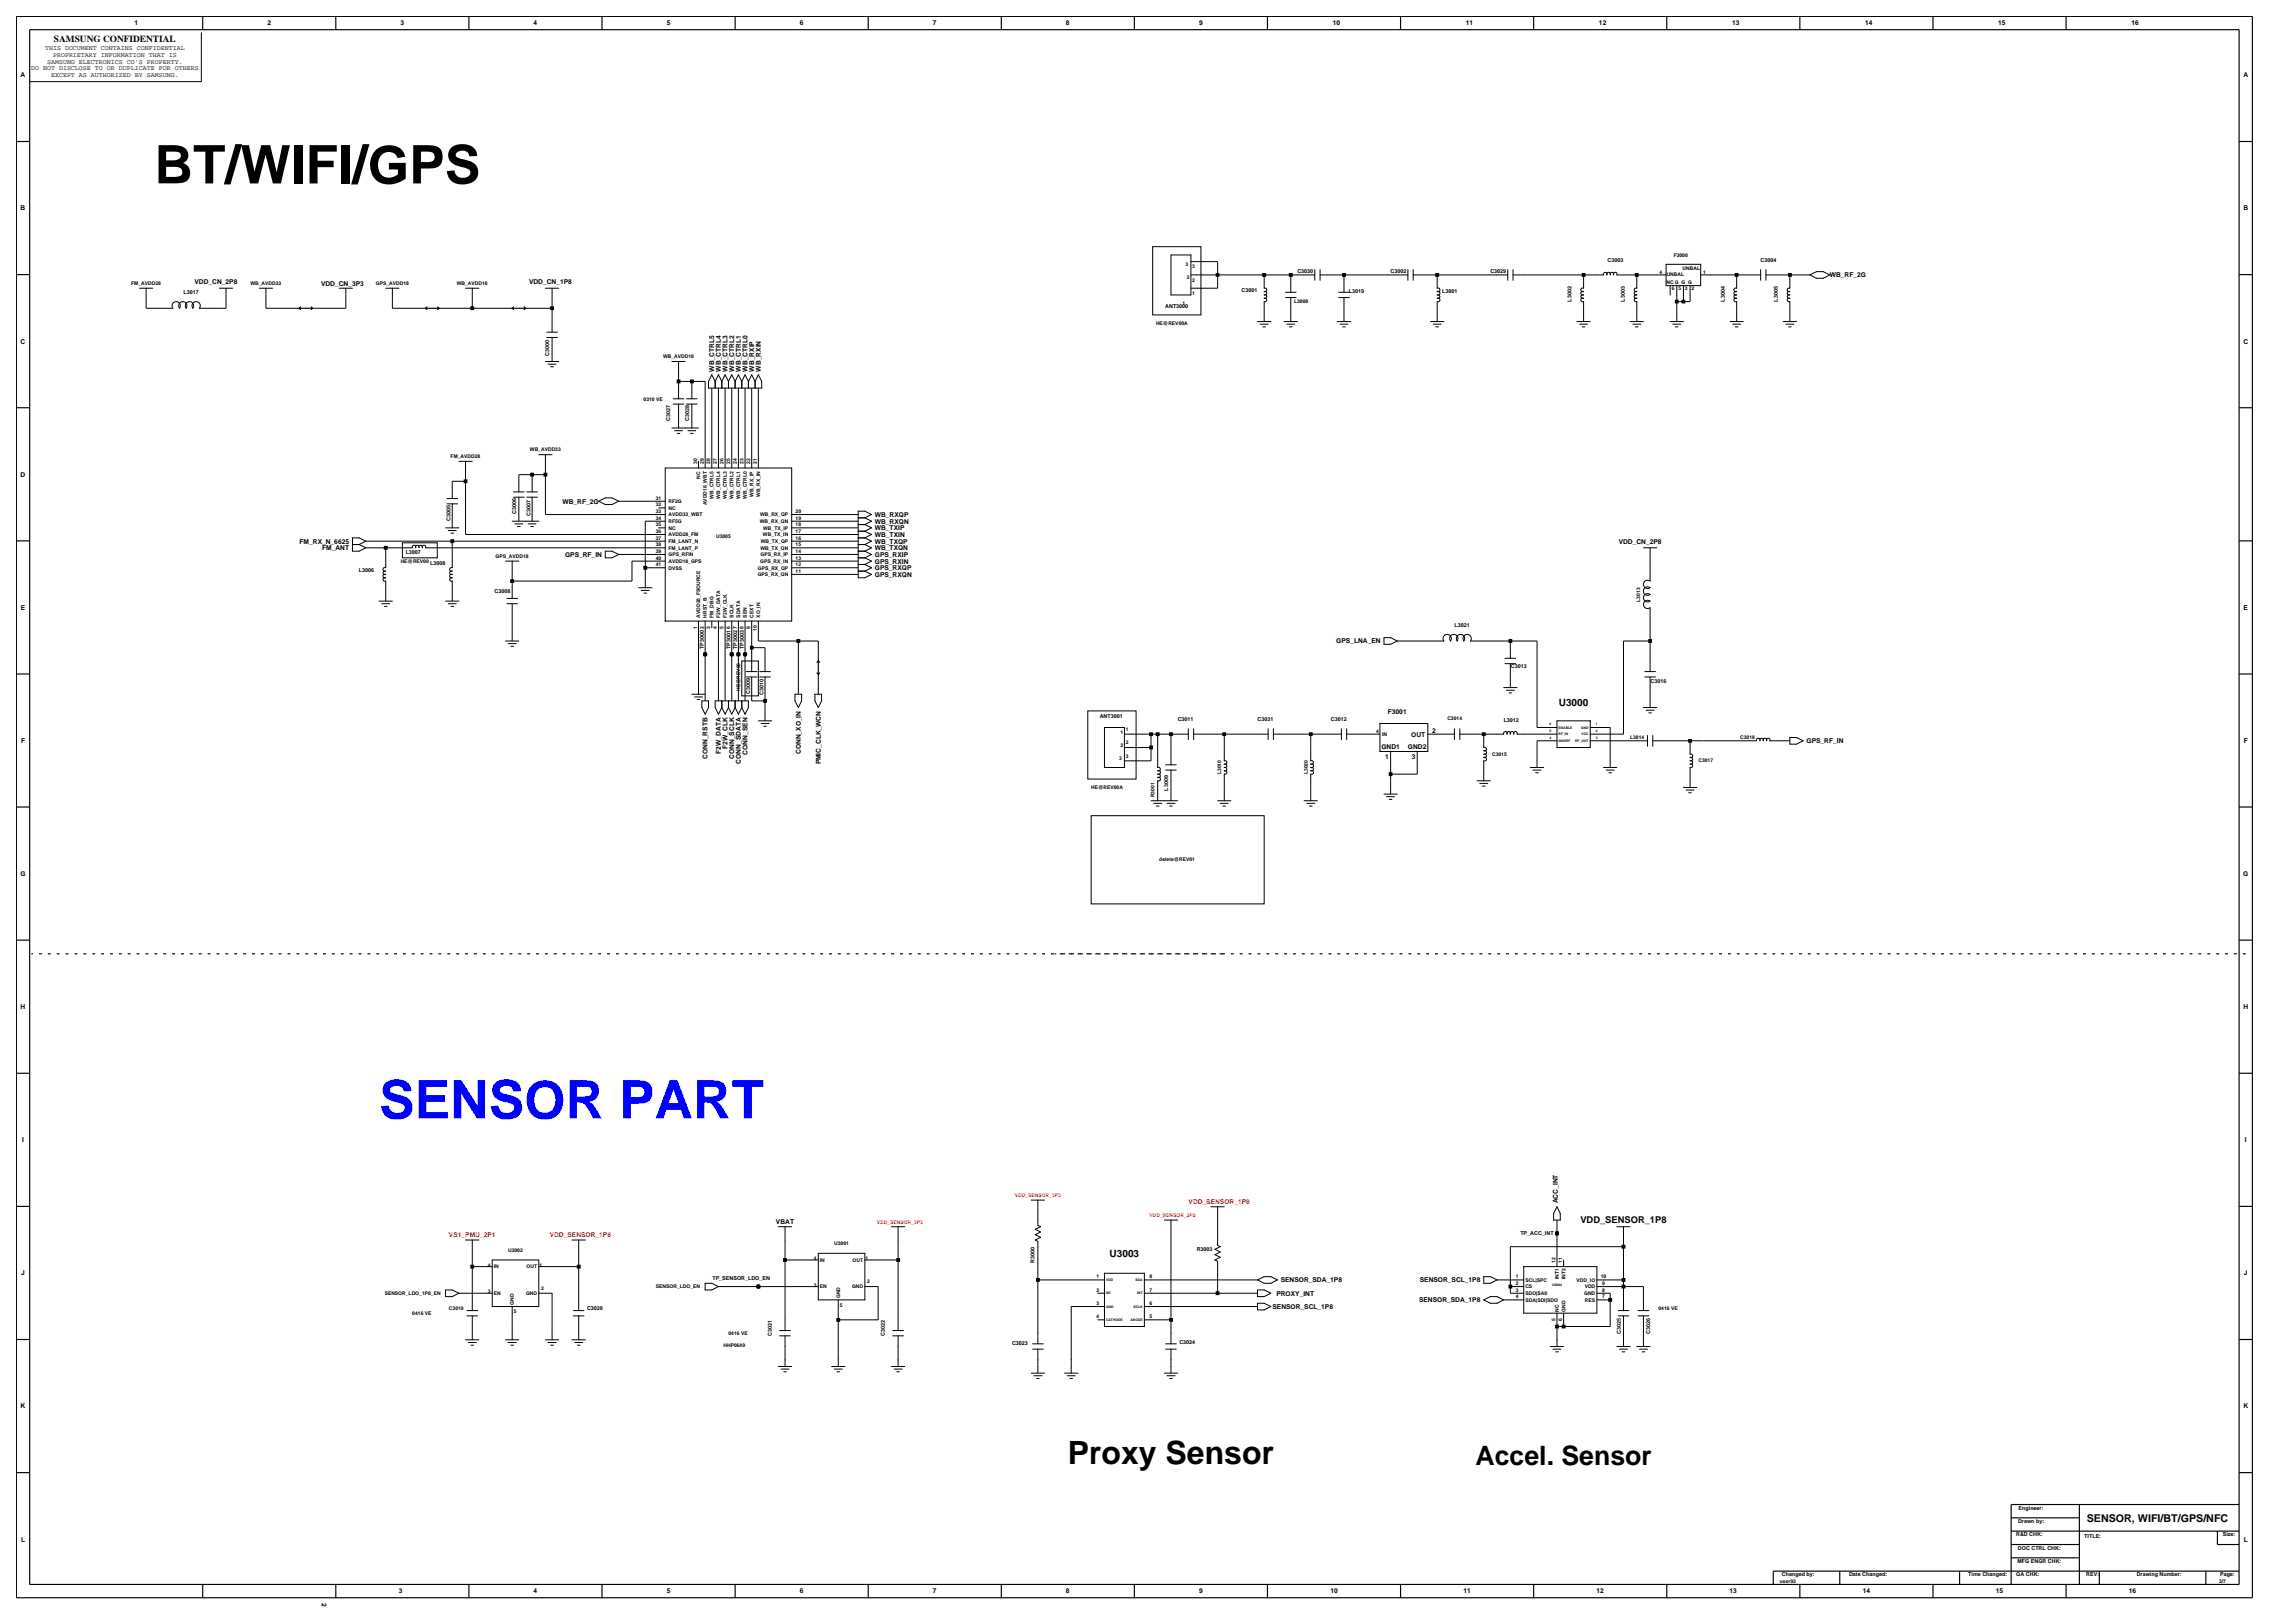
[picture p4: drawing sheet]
<svg xmlns="http://www.w3.org/2000/svg" width="420mm" height="297mm" viewBox="0 0 420 297" stroke-linecap="round" stroke-linejoin="round" font-family="sans-serif">
<defs><g id="words">
<text font-size="9.8" x="28.3" y="33.6">BT/WIFI/GPS</text>
<text font-size="9.8" fill="#00f" x="69.4" y="204.7">SENSOR PART</text>
<text font-size="5.9" x="195.4" y="268">Proxy Sensor</text>
<text font-size="4.9" x="270" y="268">Accel. Sensor</text>
<text font-size="2" x="381.9" y="278.4">SENSOR, WIFI/BT/GPS/NFC</text>
<g font-size="1.8">
<text x="285.3" y="129.2">U3000</text>
<text x="203.1" y="229.9">U3003</text>
</g>
<g font-size="1.7">
<text x="9.9" y="7.7">SAMSUNG CONFIDENTIAL</text>
<text x="289.2" y="223.9">VDD_SENSOR_1P8</text>
</g>
<g font-size="1.2">
<text x="24.6" y="4.7">1</text>
<text x="48.9" y="4.7">2</text>
<text x="73.3" y="4.7">3</text>
<text x="97.6" y="4.7">4</text>
<text x="122" y="4.7">5</text>
<text x="146.4" y="4.7">6</text>
<text x="170.7" y="4.7">7</text>
<text x="195.1" y="4.7">8</text>
<text x="219.4" y="4.7">9</text>
<text x="243.9" y="4.7">10</text>
<text x="268.3" y="4.7">11</text>
<text x="292.6" y="4.7">12</text>
<text x="317" y="4.7">13</text>
<text x="341.3" y="4.7">14</text>
<text x="365.7" y="4.7">15</text>
<text x="390.1" y="4.7">16</text>
<text x="8.2" y="9.2">THIS DOCUMENT CONTAINS CONFIDENTIAL</text>
<text x="8.6" y="11.6">SAMSUNG ELECTRONICS CO'S PROPERTY.</text>
<text x="9.7" y="10.4">PROPRIETARY INFORMATION THAT IS</text>
<text x="3.8" y="14.2">A</text>
<text x="5.7" y="12.8">DO NOT DISCLOSE TO OR DUPLICATE FOR OTHERS</text>
<text x="9.3" y="14.1">EXCEPT AS AUTHORIZED BY SAMSUNG.</text>
<text x="410.5" y="14.2">A</text>
<text x="3.8" y="38.5">B</text>
<text x="410.5" y="38.5">B</text>
<text x="35.6" y="52">VDD_CN_2P8</text>
<text x="58.7" y="52.3">VDD_CN_3P3</text>
<text x="96.8" y="52">VDD_CN_1P8</text>
<text x="334.9" y="50.7">WB_RF_2G</text>
<text x="3.8" y="62.9">C</text>
<text x="410.5" y="62.9">C</text>
<text x="130.7" y="68" transform="rotate(-90 130.7 68)">WB_CTRL5</text>
<text x="131.9" y="68" transform="rotate(-90 131.9 68)">WB_CTRL4</text>
<text x="133.1" y="68" transform="rotate(-90 133.1 68)">WB_CTRL3</text>
<text x="134.4" y="68" transform="rotate(-90 134.4 68)">WB_CTRL2</text>
<text x="135.6" y="68" transform="rotate(-90 135.6 68)">WB_CTRL1</text>
<text x="136.8" y="68" transform="rotate(-90 136.8 68)">WB_CTRL0</text>
<text x="138" y="68" transform="rotate(-90 138 68)">WB_RXIP</text>
<text x="139.2" y="68" transform="rotate(-90 139.2 68)">WB_RXIN</text>
<text x="3.8" y="87.2">D</text>
<text x="102.9" y="92.2">WB_RF_2G</text>
<text x="160.1" y="95.8">WB_RXQN</text>
<text x="160.1" y="94.6">WB_RXQP</text>
<text x="54.8" y="99.5">FM_RX_N_6625</text>
<text x="59" y="100.7">FM_ANT</text>
<text x="103.4" y="101.9">GPS_RF_IN</text>
<text x="160.1" y="98.2">WB_TXIN</text>
<text x="160.1" y="97">WB_TXIP</text>
<text x="160.1" y="101.9">GPS_RXIP</text>
<text x="160.1" y="100.7">WB_TXQN</text>
<text x="160.1" y="99.5">WB_TXQP</text>
<text x="296.2" y="99.5">VDD_CN_2P8</text>
<text x="160.1" y="105.5">GPS_RXQN</text>
<text x="160.1" y="104.3">GPS_RXQP</text>
<text x="160.1" y="103.1">GPS_RXIN</text>
<text x="3.8" y="111.6">E</text>
<text x="410.6" y="111.6">E</text>
<text x="244.5" y="117.7">GPS_LNA_EN</text>
<text x="254" y="130.7">F3001</text>
<text x="3.8" y="135.9">F</text>
<text x="131.9" y="137.9" transform="rotate(-90 131.9 137.9)">F2W_DATA</text>
<text x="133.1" y="137.1" transform="rotate(-90 133.1 137.1)">F2W_CLK</text>
<text x="146.5" y="138" transform="rotate(-90 146.5 138)">CONN_XO_IN</text>
<text x="252.8" y="137">GND1</text>
<text x="257.7" y="137">GND2</text>
<text x="258.3" y="134.8">OUT</text>
<text x="262.1" y="134.1">2</text>
<text x="330.6" y="136">GPS_RF_IN</text>
<text x="410.6" y="135.9">F</text>
<text x="129.5" y="138.9" transform="rotate(-90 129.5 138.9)">CONN_RSTB</text>
<text x="134.4" y="138.9" transform="rotate(-90 134.4 138.9)">CONN_SCLK</text>
<text x="135.6" y="139.8" transform="rotate(-90 135.6 139.8)">CONN_SDATA</text>
<text x="136.8" y="138.1" transform="rotate(-90 136.8 138.1)">CONN_SEN</text>
<text x="150.2" y="139.9" transform="rotate(-90 150.2 139.9)">PMIC_CLK_WCN</text>
<text x="253.5" y="139">1</text>
<text x="258.4" y="139">3</text>
<text x="3.7" y="160.3">G</text>
<text x="410.5" y="160.3">G</text>
<text x="3.8" y="184.7">H</text>
<text x="410.5" y="184.7">H</text>
<text x="4" y="209">I</text>
<text x="410.8" y="209">I</text>
<text x="285.1" y="220.2" transform="rotate(-90 285.1 220.2)">ACC_INT</text>
<text x="142" y="224">VBAT</text>
<text x="3.9" y="233.4">J</text>
<text x="410.6" y="233.4">J</text>
<text x="232.9" y="239.5">SENSOR_SCL_1P8</text>
<text x="233.6" y="237.1">PROXY_INT</text>
<text x="234.4" y="234.6">SENSOR_SDA_1P8</text>
<text x="259.7" y="238.3">SENSOR_SDA_1P8</text>
<text x="259.8" y="234.6">SENSOR_SCL_1P8</text>
<text x="3.8" y="257.7">K</text>
<text x="410.5" y="257.7">K</text>
<text x="3.8" y="282.1">L</text>
<text x="410.6" y="282.1">L</text>
<text x="58.9" y="293.3" transform="rotate(90 58.9 293.3)">2</text>
<text x="73" y="291.5">3</text>
<text x="97.6" y="291.6">4</text>
<text x="122" y="291.6">5</text>
<text x="146.4" y="291.6">6</text>
<text x="170.7" y="291.6">7</text>
<text x="195.1" y="291.6">8</text>
<text x="219.4" y="291.6">9</text>
<text x="243.5" y="291.6">10</text>
<text x="267.8" y="291.6">11</text>
<text x="292.2" y="291.6">12</text>
<text x="316.5" y="291.6">13</text>
<text x="340.9" y="291.6">14</text>
<text x="365.2" y="291.6">15</text>
<text x="389.6" y="291.6">16</text>
</g>
<g font-size="1.2" fill="#f00">
<text x="217.5" y="220.3">VDD_SENSOR_1P8</text>
<text x="82.2" y="226.4">VS1_PMU_2P1</text>
<text x="100.6" y="226.4">VDD_SENSOR_1P8</text>
</g>
<g font-size="1">
<text x="294.2" y="47.9">C3003</text>
<text x="322.2" y="47.9">C3004</text>
<text x="33.6" y="53.8">L3017</text>
<text x="227.2" y="53.4">C3001</text>
<text x="237.4" y="50">C3030</text>
<text x="246.9" y="53.7">L3019</text>
<text x="254.5" y="50">C3002</text>
<text x="263.9" y="53.7">L3001</text>
<text x="272.8" y="50">C3029</text>
<text x="213.2" y="56.4">ANT3000</text>
<text x="287.6" y="55.2" transform="rotate(-90 287.6 55.2)">L3002</text>
<text x="297.4" y="55.2" transform="rotate(-90 297.4 55.2)">L3003</text>
<text x="315.6" y="55.2" transform="rotate(-90 315.6 55.2)">L3004</text>
<text x="325.4" y="55.2" transform="rotate(-90 325.4 55.2)">L3005</text>
<text x="100.5" y="65.1" transform="rotate(-90 100.5 65.1)">C3000</text>
<text x="122.7" y="77.1" transform="rotate(-90 122.7 77.1)">C3027</text>
<text x="126.1" y="77" transform="rotate(-90 126.1 77)">C3028</text>
<text x="82.5" y="95.4" transform="rotate(-90 82.5 95.4)">C3005</text>
<text x="94.4" y="94" transform="rotate(-90 94.4 94)">C3006</text>
<text x="97.1" y="94.5" transform="rotate(-90 97.1 94.5)">C3007</text>
<text x="74.2" y="101.5">L3007</text>
<text x="65.7" y="104.6">L3006</text>
<text x="78.7" y="103.4">L3008</text>
<text x="90.5" y="108.6">C3008</text>
<text x="128.8" y="118.8" transform="rotate(-90 128.8 118.8)">TP3000</text>
<text x="133.7" y="118.8" transform="rotate(-90 133.7 118.8)">TP3001</text>
<text x="134.9" y="118.8" transform="rotate(-90 134.9 118.8)">TP3002</text>
<text x="136.1" y="118.8" transform="rotate(-90 136.1 118.8)">TP3003</text>
<text x="266.2" y="114.7">L3021</text>
<text x="276.5" y="122.2">C3013</text>
<text x="302.1" y="125">C3016</text>
<text x="137.3" y="127" transform="rotate(-90 137.3 127)">C3009</text>
<text x="139.7" y="127.2" transform="rotate(-90 139.7 127.2)">C3010</text>
<text x="201.2" y="131.3">ANT3001</text>
<text x="215.5" y="131.9">C3011</text>
<text x="230.1" y="131.9">C3031</text>
<text x="243.5" y="131.9">C3012</text>
<text x="275.2" y="132.2">L3012</text>
<text x="213.8" y="144.7" transform="rotate(-90 213.8 144.7)">L3009</text>
<text x="278.2" y="226">TP_ACC_INT</text>
<text x="189.3" y="231.2" transform="rotate(-90 189.3 231.2)">R3000</text>
<text x="219" y="228.8">R3003</text>
<text x="107.4" y="239.7">C3020</text>
<text x="130.4" y="234.3">TP_SENSOR_LDO_EN</text>
<text x="141.2" y="244.4" transform="rotate(-90 141.2 244.4)">C3021</text>
<text x="161.9" y="244.4" transform="rotate(-90 161.9 244.4)">C3022</text>
<text x="215.8" y="245.9">C3024</text>
<text x="296.6" y="244.1" transform="rotate(-90 296.6 244.1)">C3025</text>
<text x="302" y="244.1" transform="rotate(-90 302 244.1)">C3026</text>
<text x="185.2" y="246.1">C3023</text>
<text x="369" y="281.1">R&amp;D CHK:</text>
<text x="369.3" y="278.7">Drawn by:</text>
<text x="369.4" y="276.3">Engineer:</text>
<text x="381.4" y="281.4">TITLE:</text>
<text x="406.8" y="281.1">Size:</text>
<text x="369.2" y="286">MFG ENGR CHK:</text>
<text x="369.3" y="283.6">DOC CTRL CHK:</text>
<text x="326.1" y="288.5">Changed by:</text>
<text x="338.4" y="288.5">Date Changed:</text>
<text x="360.2" y="288.5">Time Changed:</text>
<text x="369" y="288.5">QA CHK:</text>
<text x="381.8" y="288.5">REV:</text>
<text x="391" y="288.5">Drawing Number:</text>
<text x="406.3" y="288.5">Page:</text>
</g>
<g font-size=".9">
<text x="306.3" y="46.9">F3000</text>
<text x="24" y="52.2">FM_AVDD28</text>
<text x="45.8" y="52.2">WB_AVDD33</text>
<text x="68.8" y="52.2">GPS_AVDD18</text>
<text x="83.6" y="52.2">WB_AVDD18</text>
<text x="217" y="48.6">3</text>
<text x="217.2" y="51">2</text>
<text x="218.2" y="54">1</text>
<text x="218.2" y="51.5">2</text>
<text x="218.2" y="49.1">3</text>
<text x="303.7" y="50.1">4</text>
<text x="305" y="52">NC G G G</text>
<text x="305" y="50.6">UNBAL</text>
<text x="305.9" y="53.1">6</text>
<text x="307.1" y="53.1">5</text>
<text x="307.9" y="49.3">UNBAL</text>
<text x="308.4" y="53.1">3</text>
<text x="309.6" y="53.1">2</text>
<text x="311.7" y="50.1">1</text>
<text x="211.6" y="59.4">HE@REV00A</text>
<text x="216.4" y="55.8">1</text>
<text x="236.8" y="55.5">L3000</text>
<text x="121.3" y="65.6">WB_AVDD18</text>
<text x="117.8" y="73.4">0310 VE</text>
<text x="82.5" y="83.8">FM_AVDD28</text>
<text x="97" y="82.6">WB_AVDD33</text>
<text x="127.6" y="84.9" transform="rotate(-90 127.6 84.9)">30</text>
<text x="128.2" y="87.6" transform="rotate(-90 128.2 87.6)">NC</text>
<text x="128.8" y="84.9" transform="rotate(-90 128.8 84.9)">29</text>
<text x="130" y="84.9" transform="rotate(-90 130 84.9)">28</text>
<text x="131.2" y="84.9" transform="rotate(-90 131.2 84.9)">27</text>
<text x="132.4" y="84.9" transform="rotate(-90 132.4 84.9)">26</text>
<text x="133.6" y="84.9" transform="rotate(-90 133.6 84.9)">25</text>
<text x="134.9" y="84.9" transform="rotate(-90 134.9 84.9)">24</text>
<text x="136.1" y="84.9" transform="rotate(-90 136.1 84.9)">23</text>
<text x="137.3" y="84.9" transform="rotate(-90 137.3 84.9)">22</text>
<text x="138.5" y="84.9" transform="rotate(-90 138.5 84.9)">21</text>
<text x="120" y="93.9">33</text>
<text x="120" y="95.1">34</text>
<text x="120" y="91.4">31</text>
<text x="120" y="92.7">32</text>
<text x="122.3" y="95.7">RF5G</text>
<text x="122.3" y="92.1">RF2G</text>
<text x="122.3" y="93.3">NC</text>
<text x="122.3" y="94.5">AVDD33_WBT</text>
<text x="129.4" y="92.5" transform="rotate(-90 129.4 92.5)">AVDD18_WBT</text>
<text x="130.6" y="91.2" transform="rotate(-90 130.6 91.2)">WB_CTRL5</text>
<text x="131.8" y="91.2" transform="rotate(-90 131.8 91.2)">WB_CTRL4</text>
<text x="133" y="91.2" transform="rotate(-90 133 91.2)">WB_CTRL3</text>
<text x="134.2" y="91.2" transform="rotate(-90 134.2 91.2)">WB_CTRL2</text>
<text x="135.5" y="91.2" transform="rotate(-90 135.5 91.2)">WB_CTRL1</text>
<text x="136.7" y="91.2" transform="rotate(-90 136.7 91.2)">WB_CTRL0</text>
<text x="137.9" y="90.9" transform="rotate(-90 137.9 90.9)">WB_RX_IP</text>
<text x="139.1" y="95.7">WB_RX_QN</text>
<text x="139.1" y="91" transform="rotate(-90 139.1 91)">WB_RX_IN</text>
<text x="139.1" y="94.5">WB_RX_QP</text>
<text x="145.6" y="95.1">19</text>
<text x="145.6" y="93.9">20</text>
<text x="120" y="96.3">35</text>
<text x="120" y="97.5">36</text>
<text x="120" y="98.8">37</text>
<text x="120" y="100">38</text>
<text x="120" y="101.2">39</text>
<text x="122.3" y="96.9">NC</text>
<text x="122.3" y="98.1">AVDD28_FM</text>
<text x="122.3" y="99.4">FM_LANT_N</text>
<text x="122.3" y="100.6">FM_LANT_P</text>
<text x="122.3" y="101.8">GPS_RFIN</text>
<text x="131" y="98.4">U3005</text>
<text x="139.2" y="101.8">GPS_RX_IP</text>
<text x="139.2" y="100.6">WB_TX_QN</text>
<text x="139.2" y="99.4">WB_TX_QP</text>
<text x="139.6" y="98.1">WB_TX_IN</text>
<text x="139.7" y="96.9">WB_TX_IP</text>
<text x="145.6" y="101.2">14</text>
<text x="145.6" y="100">15</text>
<text x="145.6" y="98.8">16</text>
<text x="145.6" y="97.5">17</text>
<text x="145.6" y="96.3">18</text>
<text x="73.3" y="103">HE@REV00</text>
<text x="90.7" y="102.1">GPS_AVDD18</text>
<text x="120" y="102.4">40</text>
<text x="120" y="103.6">41</text>
<text x="122.3" y="104.2">DVSS</text>
<text x="122.3" y="103">AVDD18_GPS</text>
<text x="138.7" y="105.4">GPS_RX_QN</text>
<text x="138.7" y="104.2">GPS_RX_QP</text>
<text x="139.1" y="103">GPS_RX_IN</text>
<text x="145.6" y="104.8">11</text>
<text x="145.6" y="103.6">12</text>
<text x="145.6" y="102.4">13</text>
<text x="128.2" y="113" transform="rotate(-90 128.2 113)">AVDD28_FSOURCE</text>
<text x="129.4" y="113" transform="rotate(-90 129.4 113)">HRST_B</text>
<text x="130.6" y="113" transform="rotate(-90 130.6 113)">FM_DBG</text>
<text x="131.8" y="113" transform="rotate(-90 131.8 113)">F2W_DATA</text>
<text x="133" y="113" transform="rotate(-90 133 113)">F2W_CLK</text>
<text x="134.2" y="113" transform="rotate(-90 134.2 113)">SCLK</text>
<text x="135.5" y="113" transform="rotate(-90 135.5 113)">SDATA</text>
<text x="136.7" y="113" transform="rotate(-90 136.7 113)">SEN</text>
<text x="137.9" y="113" transform="rotate(-90 137.9 113)">CEXT</text>
<text x="139.1" y="113" transform="rotate(-90 139.1 113)">XO_IN</text>
<text x="300.2" y="110.1" transform="rotate(-90 300.2 110.1)">L3013</text>
<text x="127.6" y="115.1" transform="rotate(-90 127.6 115.1)">1</text>
<text x="128.8" y="115.1" transform="rotate(-90 128.8 115.1)">2</text>
<text x="130" y="115.1" transform="rotate(-90 130 115.1)">3</text>
<text x="131.2" y="115.1" transform="rotate(-90 131.2 115.1)">4</text>
<text x="132.4" y="115.1" transform="rotate(-90 132.4 115.1)">5</text>
<text x="133.6" y="115.1" transform="rotate(-90 133.6 115.1)">6</text>
<text x="134.9" y="115.1" transform="rotate(-90 134.9 115.1)">7</text>
<text x="136.1" y="115.1" transform="rotate(-90 136.1 115.1)">8</text>
<text x="137.3" y="115.1" transform="rotate(-90 137.3 115.1)">9</text>
<text x="138.5" y="115.4" transform="rotate(-90 138.5 115.4)">10</text>
<text x="135.4" y="126.4" transform="rotate(-90 135.4 126.4)">HE@REV00</text>
<text x="264.9" y="131.7">C3014</text>
<text x="205" y="134.3">1</text>
<text x="205" y="136.7">2</text>
<text x="206" y="133.8">1</text>
<text x="206" y="136.2">2</text>
<text x="251.8" y="134">4</text>
<text x="253" y="134.7">IN</text>
<text x="298.3" y="135.3">L3014</text>
<text x="318.5" y="135.3">C3018</text>
<text x="204.8" y="139.1">3</text>
<text x="206" y="138.7">3</text>
<text x="223.5" y="141.7" transform="rotate(-90 223.5 141.7)">L3010</text>
<text x="239.3" y="141.7" transform="rotate(-90 239.3 141.7)">L3020</text>
<text x="273.1" y="138.3">C3015</text>
<text x="310.8" y="139.5">C3017</text>
<text x="199.7" y="144.4">HE@REV00A</text>
<text x="211.3" y="145.9" transform="rotate(-90 211.3 145.9)">R3001</text>
<text x="212.2" y="157.5">delete@REV01</text>
<text x="152.7" y="227.8">U3001</text>
<text x="89.3" y="231.8">4</text>
<text x="90.4" y="232.1">IN</text>
<text x="93" y="229">U3002</text>
<text x="96.4" y="232.1">OUT</text>
<text x="98.7" y="231.8">1</text>
<text x="148.9" y="230.6">4</text>
<text x="150.1" y="230.9">IN</text>
<text x="156" y="230.9">OUT</text>
<text x="158.4" y="230.6">1</text>
<text x="200.7" y="233.9">1</text>
<text x="210.4" y="233.9">8</text>
<text x="277.4" y="233.9">1</text>
<text x="284.7" y="231.1" transform="rotate(-90 284.7 231.1)">12</text>
<text x="285.9" y="231.1" transform="rotate(-90 285.9 231.1)">11</text>
<text x="292.9" y="233.9">10</text>
<text x="70.4" y="237">SENSOR_LDO_1P8_EN</text>
<text x="82.2" y="239.7">C3019</text>
<text x="89.3" y="236.6">3</text>
<text x="90.4" y="237">EN</text>
<text x="94.1" y="238.8" transform="rotate(-90 94.1 238.8)">GND</text>
<text x="96.3" y="237">GND</text>
<text x="99" y="236">2</text>
<text x="120" y="235.8">SENSOR_LDO_EN</text>
<text x="148.9" y="235.4">3</text>
<text x="150.1" y="235.8">EN</text>
<text x="153.7" y="239.1">5</text>
<text x="153.7" y="237.6" transform="rotate(-90 153.7 237.6)">GND</text>
<text x="155.9" y="235.8">GND</text>
<text x="158.7" y="234.8">2</text>
<text x="200.7" y="236.4">2</text>
<text x="200.7" y="238.8">3</text>
<text x="210.4" y="238.8">6</text>
<text x="210.4" y="236.4">7</text>
<text x="277.4" y="235.2">2</text>
<text x="277.4" y="236.4">3</text>
<text x="277.4" y="237.6">4</text>
<text x="279.2" y="235.8">CS</text>
<text x="279.2" y="237">SDO|SA0</text>
<text x="279.2" y="238.2">SDA|SDI|SDO</text>
<text x="279.2" y="234.5">SCL|SPC</text>
<text x="285.3" y="240" transform="rotate(-90 285.3 240)">NC</text>
<text x="285.3" y="234.1" transform="rotate(-90 285.3 234.1)">INT1</text>
<text x="286.5" y="240" transform="rotate(-90 286.5 240)">GND</text>
<text x="286.5" y="234.1" transform="rotate(-90 286.5 234.1)">INT2</text>
<text x="288.5" y="234.5">VDD_IO</text>
<text x="289.9" y="237">GND</text>
<text x="290" y="235.8">VDD</text>
<text x="290.1" y="238.2">RES</text>
<text x="293.2" y="236.4">8</text>
<text x="293.2" y="235.2">9</text>
<text x="293.2" y="237.6">7</text>
<text x="303.5" y="239.7">0416 VE</text>
<text x="75.5" y="240.6">0416 VE</text>
<text x="94" y="240.3">5</text>
<text x="133.3" y="244.3">0416 VE</text>
<text x="200.7" y="241.2">4</text>
<text x="210.4" y="241.2">5</text>
<text x="284.7" y="241.8" transform="rotate(-90 284.7 241.8)">5</text>
<text x="285.9" y="241.8" transform="rotate(-90 285.9 241.8)">6</text>
<text x="132.4" y="246.4">HHP0649</text>
<text x="325.7" y="289.6">user93</text>
<text x="406.1" y="289.6">3/7</text>
</g>
<g font-size=".9" fill="#f00">
<text x="185.7" y="219">VDD_SENSOR_3P3</text>
<text x="160.4" y="223.9">VDD_SENSOR_3P3</text>
<text x="210.4" y="222.7">VDD_SENSOR_3P3</text>
</g>
<g font-size=".6">
<text x="283.5" y="135.2">4</text>
<text x="283.5" y="134">5</text>
<text x="283.5" y="132.7">6</text>
<text x="285.2" y="133.3">ENABLE</text>
<text x="285.2" y="135.8">GNDRF</text>
<text x="285.2" y="134.6">RF_IN</text>
<text x="288.3" y="135.8">RF_OUT</text>
<text x="289.4" y="133.3">GND</text>
<text x="289.4" y="134.6">VCC</text>
<text x="292.1" y="132.7">1</text>
<text x="292.1" y="134">2</text>
<text x="292.1" y="135.2">3</text>
<text x="202.4" y="234.4">VDD</text>
<text x="202.4" y="236.9">NC</text>
<text x="202.4" y="239.3">GND</text>
<text x="207.4" y="239.3">SCLK</text>
<text x="207.8" y="234.4">SDA</text>
<text x="208.1" y="236.9">INT</text>
<text x="284" y="235.3">U3004</text>
<text x="202.4" y="241.7">CATHODE</text>
<text x="206.9" y="241.7">ANODE</text>
</g>
</g></defs>
<!-- layer: MFD Layer /idea/tmp/Extended-Print.hoony.oh.sheet3.49.mfd -->
<g fill="none" stroke="#000" stroke-width=".18">
<path d="M36.8 5.9v9h-31.4M25.5 52.7h2.5M26.7 52.7v3.7h4.9a.76 .76 0 0 1 .1-1 .76 .76 0 0 1 1.1 0 .76 .76 0 0 1 .1 1 .76 .76 0 0 1 .1-1 .76 .76 0 0 1 1 0 .76 .76 0 0 1 .1 1 .76 .76 0 0 1 .1-1 .76 .76 0 0 1 1 0 .76 .76 0 0 1 .1 1 .76 .76 0 0 1 .1-1 .76 .76 0 0 1 1 0 .76 .76 0 0 1 .1 1h4.9v-3.7M40.1 52.7h2.5M47.4 52.7h2.5M48.7 52.7v3.7h6.1M62.1 52.7h2.4M63.3 52.7v3.7h-6.1M70.6 52.7h2.4M71.8 52.7v3.7h6.1M80.3 56.4h13.4M85.2 52.7h2.4"/>
<path d="M86.4 52.7v3.7M96.2 56.4h4.8M99.8 52.7h2.5M101 52.7v8.1M210.9 45.1h8.9v12.5h-8.9zM214.3 46.7h3.6v7.3h-3.6zM217.9 47.9h4.9v4.8h-4.9M217.9 50.3h22.7M230.1 58.8h2.5M230.6 59.3h1.5M231.1 59.8h.5M231.3 54a.33 .33 0 0 1 .5 .3 .33 .33 0 0 1-.5 .3 .34 .34 0 0 1 .5 .3 .34 .34 0 0 1-.4 .3v3.6"/>
<path d="M231.4 50.3l-.1 2.4a.34 .34 0 0 1 .5 .3 .34 .34 0 0 1-.5 .4 .34 .34 0 0 1 .5 .3 .34 .34 0 0 1-.4 .3M235 58.8h2.4M235.2 53.5h2M235.2 54.5h2M235.5 59.3h1.4M236 59.8h.5M236.2 50.3v3.2M236.2 54.5v4.3M240.6 49.3v2M241.6 50.3h16.1M241.6 49.3v2M244.7 58.8h2.5"/>
<path d="M245 53.5h1.9M245 54.5h1.9M245.2 59.3h1.5M245.7 59.8h.5M246 50.3v3.2M246 54.5v4.3M257.7 49.3v2M258.6 50.3h17.3M258.6 49.3v2M261.8 58.8h2.4M262.3 59.3h1.4M262.8 59.8h.5"/>
<path d="M263 52.7a.35 .35 0 0 1 .5 .3 .35 .35 0 0 1-.5 .4 .35 .35 0 0 1 .5 .3 .35 .35 0 0 1-.5 .3 .34 .34 0 0 1 .5 .3 .34 .34 0 0 1-.5 .3 .35 .35 0 0 1 .5 .3 .35 .35 0 0 1-.5 .3v3.6M263 50.3v2.4M275.9 49.3v2M276.9 50.3h16.6M276.9 49.3v2M288.6 58.8h2.4M289.1 59.3h1.4M289.6 59.8h.5M289.8 50.3v2.4M289.8 52.7a.35 .35 0 0 0-.5 .3 .35 .35 0 0 0 .5 .3 .35 .35 0 0 0-.5 .4 .35 .35 0 0 0 .5 .3 .33 .33 0 0 0-.5 .3 .33 .33 0 0 0 .5 .3 .35 .35 0 0 0-.5 .3 .35 .35 0 0 0 .5 .3v3.6M293.5 50.3a.34 .34 0 0 1 .3-.5 .34 .34 0 0 1 .3 .5 .33 .33 0 0 1 .3-.5 .33 .33 0 0 1 .3 .5M294.7 50.3a.34 .34 0 0 1 .3-.5 .34 .34 0 0 1 .3 .5 .33 .33 0 0 1 .3-.5 .33 .33 0 0 1 .3 .5h9"/>
<path d="M298.3 58.8h2.5M298.8 59.3h1.5M299.3 59.8h.5M299.5 50.3v2.4a.34 .34 0 0 0-.4 .3 .34 .34 0 0 0 .4 .4 .34 .34 0 0 0-.4 .3 .34 .34 0 0 0 .4 .3M299.5 54a.33 .33 0 0 0-.4 .3 .33 .33 0 0 0 .4 .3 .34 .34 0 0 0-.4 .3 .34 .34 0 0 0 .4 .3v3.6M304.9 48.4h6.3v3.9h-6.3zM305.6 58.8h2.5M305.6 52.3v1.7M306.1 59.3h1.5M306.6 59.8h.5M306.9 52.3v6.5M308.1 52.3v2.9"/>
<path d="M309.3 52.3v2.9h-2.4M311.2 50.3h11M316.6 58.8h2.4M317.1 59.3h1.4M317.6 59.8h.5M317.8 50.3v2.4M317.8 52.7a.35 .35 0 0 0-.5 .3 .35 .35 0 0 0 .5 .3 .35 .35 0 0 0-.5 .4 .35 .35 0 0 0 .5 .3 .33 .33 0 0 0-.5 .3 .33 .33 0 0 0 .5 .3 .35 .35 0 0 0-.5 .3 .35 .35 0 0 0 .5 .3v3.6M322.2 49.3v2M323.2 50.3h8M323.2 49.3v2M326.3 58.8h2.5M326.8 59.3h1.5"/>
<path d="M327.3 59.8h.5M327.6 50.3v2.4a.34 .34 0 0 0-.5 .3 .34 .34 0 0 0 .5 .4 .34 .34 0 0 0-.5 .3 .34 .34 0 0 0 .4 .3M327.6 54a.33 .33 0 0 0-.5 .3 .33 .33 0 0 0 .5 .3 .34 .34 0 0 0-.5 .3 .34 .34 0 0 0 .4 .3l.1 3.6M331.2 50.3l1.2-.6h1.3l1.2 .6-1.2 .6h-1.3zM99.8 66.1h2.5M100.1 61.8h1.9M100.1 60.8h1.9M100.3 66.6h1.5M100.8 67.1h.5M101 61.8v4.3M123 78.3h4.8M123 66.1h2.4"/>
<path d="M123.2 73.9h1.9M123.2 73h1.9M123.4 78.8h1.5M123.9 79.3h.5M124.2 66.1v6.9M124.2 73.9v4.4M124.2 69.8h4.8v15.8M125.6 73.9h2M125.6 73h2M125.9 78.8h1.4M126.4 79.3h.5M126.6 69.8v3.2"/>
<path d="M126.6 73.9v4.4M130.3 71v14.6M130.9 69.8l-.6-1.2-.6 1.2v1.2h9.7v-1.2l-.6-1.2-.6 1.2M130.9 69.8v1.2M130.9 69.8l.6-1.2 .6 1.2M131.5 71v14.6M132.1 69.8v1.2M132.1 69.8l.6-1.2 .6 1.2M132.7 71v14.6M133.3 69.8v1.2M133.3 69.8l.6-1.2 .6 1.2M133.9 71v14.6"/>
<path d="M134.5 69.8v1.2M134.5 69.8l.6-1.2 .6 1.2M135.1 71v14.6M135.7 69.8v1.2M135.7 69.8l.6-1.2 .7 1.2M136.3 71v14.6M137 69.8v1.2M137 69.8l.6-1.2 .6 1.2M137.6 71v14.6M138.2 69.8v1.2M138.8 71v14.6M64.5 99.6h1.2"/>
<path d="M65.7 99.6l1.2 .6M66.9 99l-1.2-.6h-1.2v2.5h1.2l1.2-.7M66.9 99l-1.2 .6M66.9 99h54.8M73.6 99.3h6.4v2.8h-6.4zM81.5 96.6h2.5M81.8 92.2h1.9M81.8 91.2h1.9M82 97.1h1.5M82.5 97.6h.5M82.8 99v4.9a.34 .34 0 0 0-.5 .3 .34 .34 0 0 0 .5 .3 .33 .33 0 0 0-.5 .3 .33 .33 0 0 0 .5 .3 .34 .34 0 0 0-.5 .3 .34 .34 0 0 0 .5 .3 .34 .34 0 0 0-.5 .3 .34 .34 0 0 0 .5 .3v3.7M82.8 92.2v4.4"/>
<path d="M84 84.4h2.4M85.2 88.1h-2.4v3.1M85.2 84.4v13.4h36.5M93.7 95.4h4.9M94 91h1.9M94 90h1.9M94.2 95.9h1.5M94.7 96.3h.5M95 91v4.4M96.4 91h2M96.4 90h2M96.7 95.9h1.4"/>
<path d="M97.1 96.3h.5M97.4 86.9v3.1M97.4 91v4.4M98.6 83.2h2.4M99.8 83.2v11h21.9M99.8 86.9h-4.8v3.1M109.6 91.7l1.2-.6h1.2l1.2 .6-1.2 .6h-1.2zM113.2 91.7h8.5M120.5 96.6h1.2M120.5 92.9h1.2M121.7 95.4h-3.6v12.1M121.7 85.6h23.2v28h-23.2z"/>
<path d="M127.8 84.4v1.2M144.9 95.4h12.2M144.9 96.6h12.2M144.9 97.8h12.2M144.9 99h12.2M144.9 94.2h12.2M157.1 98.4h1.2M157.1 99.6h1.2M157.1 96h1.2M157.1 94.8h1.2M157.1 97.2h1.2M158.3 94.8l1.2-.6-1.2-.7h-1.2v12.2h1.2l1.2-.6-1.2-.6"/>
<path d="M158.3 94.8l1.2 .6-1.2 .6M158.3 96l1.2 .6-1.2 .6M158.3 98.4l1.2 .6-1.2 .6M158.3 99.6l1.2 .6-1.2 .7M158.3 97.2l1.2 .6-1.2 .6M66.9 100.2h8.6M69.4 110h2.4M69.9 110.5h1.4M70.3 111h.5M70.6 100.2v3.7a.35 .35 0 0 0-.5 .3 .35 .35 0 0 0 .5 .3 .33 .33 0 0 0-.5 .3 .33 .33 0 0 0 .5 .3 .35 .35 0 0 0-.5 .3 .35 .35 0 0 0 .5 .3 .34 .34 0 0 0-.5 .3 .34 .34 0 0 0 .5 .3v3.7M75.5 100.2a.34 .34 0 0 1 .3-.4 .34 .34 0 0 1 .3 .4 .33 .33 0 0 1 .3-.4 .33 .33 0 0 1 .3 .4 .34 .34 0 0 1 .3-.4 .34 .34 0 0 1 .3 .4 .33 .33 0 0 1 .3-.4 .33 .33 0 0 1 .3 .4h43.8M81.5 110h2.5"/>
<path d="M82 110.5h1.5M82.5 111h.5M92.5 117.3h2.5M92.5 102.7h2.5M92.8 110.5h1.9M92.8 109.5h1.9M93 117.8h1.5M93.5 118.3h.5M93.7 102.7v6.8M93.7 110.5v6.8M110.8 100.9h1.2l1.2 .6-1.2 .6h-1.2zM113.2 101.5h8.5"/>
<path d="M116.9 107.5h2.4M117.4 108h1.4M117.8 108.5h.5M118.1 103.9h3.6M121.7 102.7h-6v3.6h-22M127.8 113.6v13.4M129 113.6v14.7M130.3 113.6v1.3M131.5 113.6v14.7M132.7 113.6v14.7M133.9 113.6v14.7M135.1 113.6v14.7"/>
<path d="M136.3 113.6v14.7M137.6 118.5h2.4v4.4M137.6 113.6v9.3M138.8 113.6v3.7h11v3.6M144.9 102.7h12.2M144.9 100.2h12.2M144.9 101.5h12.2M144.9 103.9h12.2M144.9 105.1h12.2M146.1 117.3v9.7M157.1 104.5h1.2M157.1 102.1h1.2"/>
<path d="M157.1 100.9h1.2M157.1 103.3h1.2M158.3 100.9l1.2 .6-1.2 .6M158.3 102.1l1.2 .6-1.2 .6M158.3 103.3l1.2 .6-1.2 .6M253.3 116.7h1.2l1.2 .6-1.2 .6h-1.2zM255.7 117.3h8.5M264.2 117.3a.76 .76 0 0 1 .1-1 .76 .76 0 0 1 1.1 0 .76 .76 0 0 1 .1 1 .76 .76 0 0 1 .1-1 .76 .76 0 0 1 1 0 .76 .76 0 0 1 .1 1 .76 .76 0 0 1 .1-1 .76 .76 0 0 1 1 0 .76 .76 0 0 1 .1 1 .76 .76 0 0 1 .1-1 .76 .76 0 0 1 1 0 .76 .76 0 0 1 .1 1h12.2v15.8h3.6M276.4 117.3v3.2M300.8 100.2h2.4M302 100.2v6.1a.76 .76 0 0 0-1 .1 .76 .76 0 0 0 0 1 .76 .76 0 0 0 1 .1 .77 .77 0 0 0-1.1 .1 .77 .77 0 0 0 0 1.1 .77 .77 0 0 0 1.1 .1 .76 .76 0 0 0-1 .1 .76 .76 0 0 0 0 1 .76 .76 0 0 0 1 .1 .76 .76 0 0 0-1 .1 .76 .76 0 0 0 0 1 .76 .76 0 0 0 1 .1v11.7M302 117.3h-4.9v17h-6.1"/>
<path d="M126.6 127h2.4M127.1 127.5h1.5M127.6 128h.5M128.4 128.3h1.3v1.2l-.7 1.2-.6-1.2zM132.1 129.5l-.6 1.2-.6-1.2v-1.2h6.1v1.2l-.7 1.2-.6-1.2M132.1 128.3v1.2M132.1 129.5l.6 1.2 .6-1.2M133.3 128.3v1.2M133.3 129.5l.6 1.2 .6-1.2M134.5 128.3v1.2M134.5 129.5l.6 1.2 .6-1.2M135.7 120.9h3.1v6.4h-3.1z"/>
<path d="M135.7 128.3v1.2M136.6 122.9h2M136.6 123.9h2M137.6 123.9v4.4h2.4M138.8 131.9h2.4M139 122.9h2M139 123.9h2M139.3 132.4h1.4M139.8 132.9h.4M140 123.9v8M145.5 127h1.2v1.3l-.6 1.2-.6-1.2zM149.1 127h1.3v1.3l-.6 1.2-.7-1.2z"/>
<path d="M149.8 123.4v3.6M199.1 130.1h8.8v12.5h-8.8zM202.1 133.1h3.7v7.3h-3.7zM205.8 134.3h11.7M205.8 136.8h4.8M210.6 134.3v4.9h-4.8M211.9 134.3v6.1a.34 .34 0 0 1 .5 .3 .34 .34 0 0 1-.5 .3M213.3 139.9h2M214.3 134.3v5.6M217.5 133.4v1.9M218.4 134.3h13.7M218.4 133.4v1.9"/>
<path d="M224 134.3v4.9a.34 .34 0 0 1 .5 .3 .34 .34 0 0 1-.5 .3 .33 .33 0 0 1 .5 .3 .33 .33 0 0 1-.4 .3M232.1 133.4v1.9M233 134.3h12.5M233 133.4v1.9M239.9 134.3v4.9a.34 .34 0 0 1 .5 .3 .34 .34 0 0 1-.5 .3 .35 .35 0 0 1 .5 .3 .35 .35 0 0 1-.5 .3 .34 .34 0 0 1 .5 .3 .34 .34 0 0 1-.5 .3M245.5 133.4v1.9M246.5 134.3h6M246.5 133.4v1.9M252.5 132.4h8.8v5.1h-8.8zM254.5 137.5v7.8M259.4 137.5v4.2h-4.9M261.3 134.3h4.9"/>
<path d="M266.2 133.4v1.9M267.2 134.3h8a.34 .34 0 0 1 .3-.4 .34 .34 0 0 1 .3 .4 .33 .33 0 0 1 .3-.4 .33 .33 0 0 1 .3 .4M267.2 133.4v1.9M271.5 134.3v2.5a.34 .34 0 0 1 .5 .3 .34 .34 0 0 1-.5 .3 .35 .35 0 0 1 .5 .3 .35 .35 0 0 1-.5 .3M271.5 138a.34 .34 0 0 1 .5 .3 .34 .34 0 0 1-.5 .3 .35 .35 0 0 1 .5 .3 .35 .35 0 0 1-.5 .3v3.7M275.2 125.8h2.4M275.4 120.5h2M275.4 121.4h2M275.7 126.3h1.4M276.2 126.8h.4M276.4 121.4v4.4M276.4 134.3a.34 .34 0 0 1 .3-.4 .34 .34 0 0 1 .3 .4 .34 .34 0 0 1 .3-.4 .34 .34 0 0 1 .3 .4h7.3"/>
<path d="M284.9 131.9h6.1v4.9h-6.1zM284.9 135.6h-3.6v4.8M291 133.1h3.7v7.3M291 135.6h10.5M300.8 129.5h2.4M301 122.9h2M301 123.9h2M301.3 130h1.4M301.5 134.6v1.9M301.7 130.4h.5M302 123.9v5.6M302.5 135.6h19"/>
<path d="M302.5 134.6v1.9M309.3 138.6a.34 .34 0 0 1 .5 .3 .34 .34 0 0 1-.5 .3 .34 .34 0 0 1 .5 .3 .34 .34 0 0 1-.5 .3 .33 .33 0 0 1 .5 .3 .33 .33 0 0 1-.5 .3M309.3 135.6v2.4a.34 .34 0 0 1 .5 .3 .34 .34 0 0 1-.5 .3M321.5 135.5a.34 .34 0 0 1 .3-.4 .34 .34 0 0 1 .3 .5 .33 .33 0 0 1 .3-.5 .33 .33 0 0 1 .3 .5 .34 .34 0 0 1 .3-.5 .34 .34 0 0 1 .3 .5M327.6 135.6h-3.7a.34 .34 0 0 0-.3-.5 .34 .34 0 0 0-.3 .5M327.6 135h1.2l1.2 .6-1.2 .6h-1.2zM199.7 149.3h31.7v16.1h-31.7zM210.6 146.5h4.9M211.1 147h1.5M211.6 147.5h.5M211.9 141a.35 .35 0 0 1 .5 .3 .35 .35 0 0 1-.5 .4 .34 .34 0 0 1 .5 .3 .34 .34 0 0 1-.5 .3 .35 .35 0 0 1 .5 .3 .35 .35 0 0 1-.5 .3v3.6M213.3 140.9h2"/>
<path d="M213.6 147h1.4M214 147.5h.5M214.3 140.9v5.6M222.8 146.5h2.5M223.3 147h1.5M223.8 147.5h.5M224 140.4a.34 .34 0 0 1 .5 .3 .34 .34 0 0 1-.5 .3 .33 .33 0 0 1 .5 .3 .33 .33 0 0 1-.4 .3l-.1 4.9M238.7 146.5h2.4M239.1 147h1.5M239.6 147.5h.5M239.9 141a.35 .35 0 0 1 .5 .3 .35 .35 0 0 1-.5 .4v4.8M253.3 145.3h2.4"/>
<path d="M253.8 145.8h1.4M254.2 146.3h.5M270.3 142.9h2.5M270.8 143.4h1.5M271.3 143.8h.5M280.1 140.4h2.4M280.5 140.9h1.5M281 141.4h.5M293.5 140.4h2.4M294 140.9h1.4M294.4 141.4h.5M308.1 144.1h2.4"/>
<path d="M308.6 144.6h1.4M309.1 145.1h.4M309.3 140.4v3.7M188.7 219.6h2.5M189.9 219.6v4.6l.5 .3-.9 .4 .9 .5-.9 .5 .9 .5-.9 .5 .4 .3v18.7M81.5 236h1.3l1.2 .6-1.2 .7h-1.3zM84 236.6h6.1M85.2 226.9h2.4M85.4 239.8h2M86.4 231.8h3.7M86.4 226.9v12.9M90.1 230.6h8.5v8.5h-8.5z"/>
<path d="M93.7 239.1v6.1M98.6 236.6h2.4v8.6M98.6 231.8h7.3M104.7 226.9h2.4M104.9 239.8h2M105.9 226.9v12.9M129 234.8h1.3l1.2 .6-1.2 .6h-1.3zM131.5 235.4h18.3M142.5 224.5h2.4M143.7 224.5v19M143.7 230.6h6.1M149.8 229.3h8.5v8.6h-8.5z"/>
<path d="M153.4 237.9v12.1M158.3 235.4h2.4v6.1h-7.3M158.3 230.6h6.1M163.1 224.5h2.5M164.4 224.5v19M189.9 234.2h12.2M200.9 236.6h1.2M202.1 233h7.3v9.7h-7.3zM202.1 239.1h-6.1v12.2M209.4 234.2h20.7M209.4 236.6h20.7M209.4 239.1h20.7"/>
<path d="M213.1 223.3h2.4M214.3 223.3v22.6M221.6 220.8h2.4M222.8 220.8v7.1l.5 .2-1 .5 1 .5-1 .5 1 .5-1 .5 .5 .2v5.8M230.1 236h1.3l1.2 .6-1.2 .7h-1.3zM230.1 238.5h1.3l1.2 .6-1.2 .6h-1.3zM230.1 234.2l1.3-.6h1.2l1.2 .6-1.2 .6h-1.2zM271.5 233.6h1.3l1.2 .6-1.2 .6h-1.3zM271.5 237.9l1.3-.6h1.2l1.2 .6-1.2 .6h-1.2zM274 234.2h4.9M275.2 237.9h3.7M276.4 235.4h2.5"/>
<path d="M278.9 231.8h13.3v8.5h-13.3zM284.9 220.8l.6 1.2v1.3h-1.2v-1.3zM284.9 223.3v8.5M286.2 230.6v1.2M292.2 234.2h4.9M292.2 235.4h8.6v4.4M292.2 236.6h2.5v6.1h-9.8M292.2 237.9h2.5M295.9 224.5h2.4M296.1 239.8h2M297.1 228.1h-20.7v8.5h2.5M297.1 224.5v15.3"/>
<path d="M299.8 239.8h1.9M85.2 245.2h2.4M85.4 240.8h2M85.7 245.7h1.5M86.2 246.2h.5M86.4 240.8v4.4M92.5 245.2h2.5M93 245.7h1.5M93.5 246.2h.5M99.8 245.2h2.5M100.3 245.7h1.5M100.8 246.2h.5"/>
<path d="M104.7 245.2h2.4M104.9 240.8h2M105.2 245.7h1.4M105.7 246.2h.5M105.9 240.8v4.4M142.5 250h2.4M142.7 244.4h1.9M142.7 243.5h1.9M142.9 250.5h1.5M143.4 251h.5M143.7 244.4v5.6M152.2 250h2.4"/>
<path d="M152.7 250.5h1.4M153.2 251h.5M163.1 250h2.5M163.4 244.4h1.9M163.4 243.5h1.9M163.6 250.5h1.5M164.1 251h.5M164.4 244.4v5.6M188.7 251.3h2.5M189 246.9h1.9M189 245.9h1.9M189.2 251.7h1.5"/>
<path d="M189.7 252.2h.5M189.9 246.9v4.4M194.8 251.3h2.5M195.3 251.7h1.5M195.8 252.2h.5M200.9 241.5h1.2M209.4 241.5h4.9M213.1 251.3h2.4M213.3 246.9h2M213.3 245.9h2M213.6 251.7h1.4M214 252.2h.5"/>
<path d="M214.3 246.9v4.4M283.7 246.4h2.5M284.2 246.9h1.5M284.7 247.4h.5M284.9 240.3v6.1M286.2 240.3v2.4M295.9 246.4h2.4M296.1 240.8h2M296.4 246.9h1.5M296.9 247.4h.5M297.1 240.8v5.6M299.5 246.4h2.5"/>
<path d="M299.8 240.8h1.9M300 246.9h1.5M300.5 247.4h.5M300.8 240.8v5.6"/>
<circle cx="129" cy="119.7" r=".3"/>
<circle cx="133.9" cy="119.7" r=".3"/>
<circle cx="135.1" cy="119.7" r=".3"/>
<circle cx="136.3" cy="119.7" r=".3"/>
<circle cx="138.8" cy="235.4" r=".3"/>
<circle cx="284.9" cy="225.7" r=".3"/>
</g>
<g fill="none" stroke="#000" stroke-width=".21">
<path d="M3 3h409.2v289.4h-409.2zM5.4 5.4h404.4v284.5h-404.4zM37.1 3v2.4M61.5 3v2.4M85.8 3v2.4M110.2 3v2.4M134.5 3v2.4M158.9 3v2.4M183.3 3v2.4M207.6 3v2.4M232 3v2.4M256.3 3v2.4"/>
<path d="M280.7 3v2.4M305 3v2.4M329.4 3v2.4M353.7 3v2.4M378.1 3v2.4M3 25.9h2.4M409.8 25.9h2.4M3 50.3h2.4M54.8 56.4h2.4M54.8 56.4l.2 .2M55 56.2l-.2 .2M57 56.2l.2 .2"/>
<path d="M57.2 56.4l-.2 .2M77.9 56.4h2.4M77.9 56.4l.2 .2M78.1 56.2l-.2 .2M80.1 56.2l.2 .2M80.3 56.4l-.2 .2M93.7 56.4h2.5M93.7 56.4l.3 .2M94 56.2l-.3 .2M95.9 56.2l.3 .2M96.2 56.4l-.3 .2M409.8 50.3h2.4"/>
<path d="M3 74.6h2.4M409.8 74.6h2.4M3 99h2.4M409.8 99h2.4M3 123.3h2.4M149.5 123.1l.3 .3M149.8 120.9v2.5M149.8 120.9l.2 .3M149.8 120.9l-.3 .3M150 123.1l-.2 .3M409.8 123.3h2.4M3 147.7h2.4"/>
<path d="M409.8 147.7h2.4M3 172h2.4M409.8 172h2.4M3 196.4h2.4M409.8 196.4h2.4M3 220.8h2.4M409.8 220.8h2.4M3 245.1h2.4M409.8 245.1h2.4M3 269.5h2.4M368.1 277.7h12.4M380.5 275.3v14.6"/>
<path d="M409.8 269.5h2.4M409.8 275.3h-41.7v14.6M37.1 289.9v2.5M61.5 289.9v2.5M85.8 289.9v2.5M110.2 289.9v2.5M134.5 289.9v2.5M158.9 289.9v2.5M183.3 289.9v2.5M207.6 289.9v2.5M232 289.9v2.5M256.3 289.9v2.5"/>
<path d="M280.7 289.9v2.5M305 289.9v2.5M329.4 289.9v2.5M336.7 287.5v2.4M353.7 289.9v2.5M358.6 287.5v2.4M368.1 280.2h41.7M368.1 282.6h12.4M368.1 285.1h12.4M378.1 289.9v2.5M384.2 287.5v2.4M403.7 287.5v2.4"/>
<path d="M405.8 280.2v2.4h4M409.8 287.5h-85.3v2.4"/>
</g>
<g fill="#000" stroke="#000" stroke-width=".21">
<path d="M86.2 56.2h.5v.4h-.5z" fill-rule="evenodd"/>
<path d="M100.8 56.2h.5v.4h-.5z" fill-rule="evenodd"/>
<path d="M222.6 50.1h.5v.5h-.5z" fill-rule="evenodd"/>
<path d="M231.1 50.1h.5v.5h-.5z" fill-rule="evenodd"/>
<path d="M236 50.1h.5v.5h-.5z" fill-rule="evenodd"/>
<path d="M245.7 50.1h.5v.5h-.5z" fill-rule="evenodd"/>
<path d="M262.8 50.1h.5v.5h-.5z" fill-rule="evenodd"/>
<path d="M289.6 50.1h.5v.5h-.5z" fill-rule="evenodd"/>
<path d="M299.3 50.1h.5v.5h-.5z" fill-rule="evenodd"/>
<path d="M306.6 54.9h.5v.5h-.5z" fill-rule="evenodd"/>
<path d="M307.8 54.9h.5v.5h-.5z" fill-rule="evenodd"/>
<path d="M317.6 50.1h.5v.5h-.5z" fill-rule="evenodd"/>
<path d="M327.3 50.1h.5v.5h-.5z" fill-rule="evenodd"/>
<path d="M123.9 69.6h.5v.4h-.5z" fill-rule="evenodd"/>
<path d="M126.4 69.6h.5v.4h-.5z" fill-rule="evenodd"/>
<path d="M82.5 98.8h.5v.5h-.5z" fill-rule="evenodd"/>
<path d="M85 87.8h.4v.5h-.4z" fill-rule="evenodd"/>
<path d="M97.1 86.6h.5v.5h-.5z" fill-rule="evenodd"/>
<path d="M99.6 86.6h.5v.5h-.5z" fill-rule="evenodd"/>
<path d="M70.3 100h.5v.5h-.5z" fill-rule="evenodd"/>
<path d="M93.5 106.1h.5v.5h-.5z" fill-rule="evenodd"/>
<path d="M117.8 103.7h.5v.4h-.5z" fill-rule="evenodd"/>
<path d="M128.8 119.5h.5v.5h-.5z" fill-rule="evenodd"/>
<path d="M133.7 119.5h.5v.5h-.5z" fill-rule="evenodd"/>
<path d="M134.9 119.5h.5v.5h-.5z" fill-rule="evenodd"/>
<path d="M136.1 119.5h.5v.5h-.5z" fill-rule="evenodd"/>
<path d="M137.3 118.3h.5v.5h-.5z" fill-rule="evenodd"/>
<path d="M145.9 117.1h.4v.4h-.4z" fill-rule="evenodd"/>
<path d="M276.2 117.1h.4v.4h-.4z" fill-rule="evenodd"/>
<path d="M301.7 117.1h.5v.4h-.5z" fill-rule="evenodd"/>
<path d="M139.8 128h.4v.5h-.4z" fill-rule="evenodd"/>
<path d="M210.4 136.5h.5v.5h-.5z" fill-rule="evenodd"/>
<path d="M210.4 134.1h.5v.5h-.5z" fill-rule="evenodd"/>
<path d="M211.6 134.1h.5v.5h-.5z" fill-rule="evenodd"/>
<path d="M214 134.1h.5v.5h-.5z" fill-rule="evenodd"/>
<path d="M223.8 134.1h.5v.5h-.5z" fill-rule="evenodd"/>
<path d="M239.6 134.1h.5v.5h-.5z" fill-rule="evenodd"/>
<path d="M271.3 134.1h.5v.5h-.5z" fill-rule="evenodd"/>
<path d="M309.1 135.3h.4v.5h-.4z" fill-rule="evenodd"/>
<path d="M254.2 141.4h.5v.5h-.5z" fill-rule="evenodd"/>
<path d="M86.2 231.5h.5v.5h-.5z" fill-rule="evenodd"/>
<path d="M105.7 231.5h.5v.5h-.5z" fill-rule="evenodd"/>
<path d="M138.6 235.2h.4v.5h-.4z" fill-rule="evenodd"/>
<path d="M143.4 230.3h.5v.5h-.5z" fill-rule="evenodd"/>
<path d="M164.1 230.3h.5v.5h-.5z" fill-rule="evenodd"/>
<path d="M189.7 234h.5v.5h-.5z" fill-rule="evenodd"/>
<path d="M222.6 236.4h.5v.5h-.5z" fill-rule="evenodd"/>
<path d="M276.2 235.2h.4v.5h-.4z" fill-rule="evenodd"/>
<path d="M284.7 225.4h.5v.5h-.5z" fill-rule="evenodd"/>
<path d="M294.4 237.6h.5v.5h-.5z" fill-rule="evenodd"/>
<path d="M296.9 235.2h.5v.5h-.5z" fill-rule="evenodd"/>
<path d="M296.9 234h.5v.5h-.5z" fill-rule="evenodd"/>
<path d="M296.9 227.9h.5v.5h-.5z" fill-rule="evenodd"/>
<path d="M153.2 241.3h.5v.5h-.5z" fill-rule="evenodd"/>
<path d="M214 241.3h.5v.5h-.5z" fill-rule="evenodd"/>
<path d="M284.7 242.5h.5v.5h-.5z" fill-rule="evenodd"/>
<path d="M285.9 242.5h.5v.5h-.5z" fill-rule="evenodd"/>
</g>
<path d="M223.7 174.5h-218M411 174.5h-218" fill="none" stroke="#000" stroke-width=".21" stroke-dasharray=".5 1.1" stroke-linecap="butt"/>
<use href="#words"/>
</svg>
